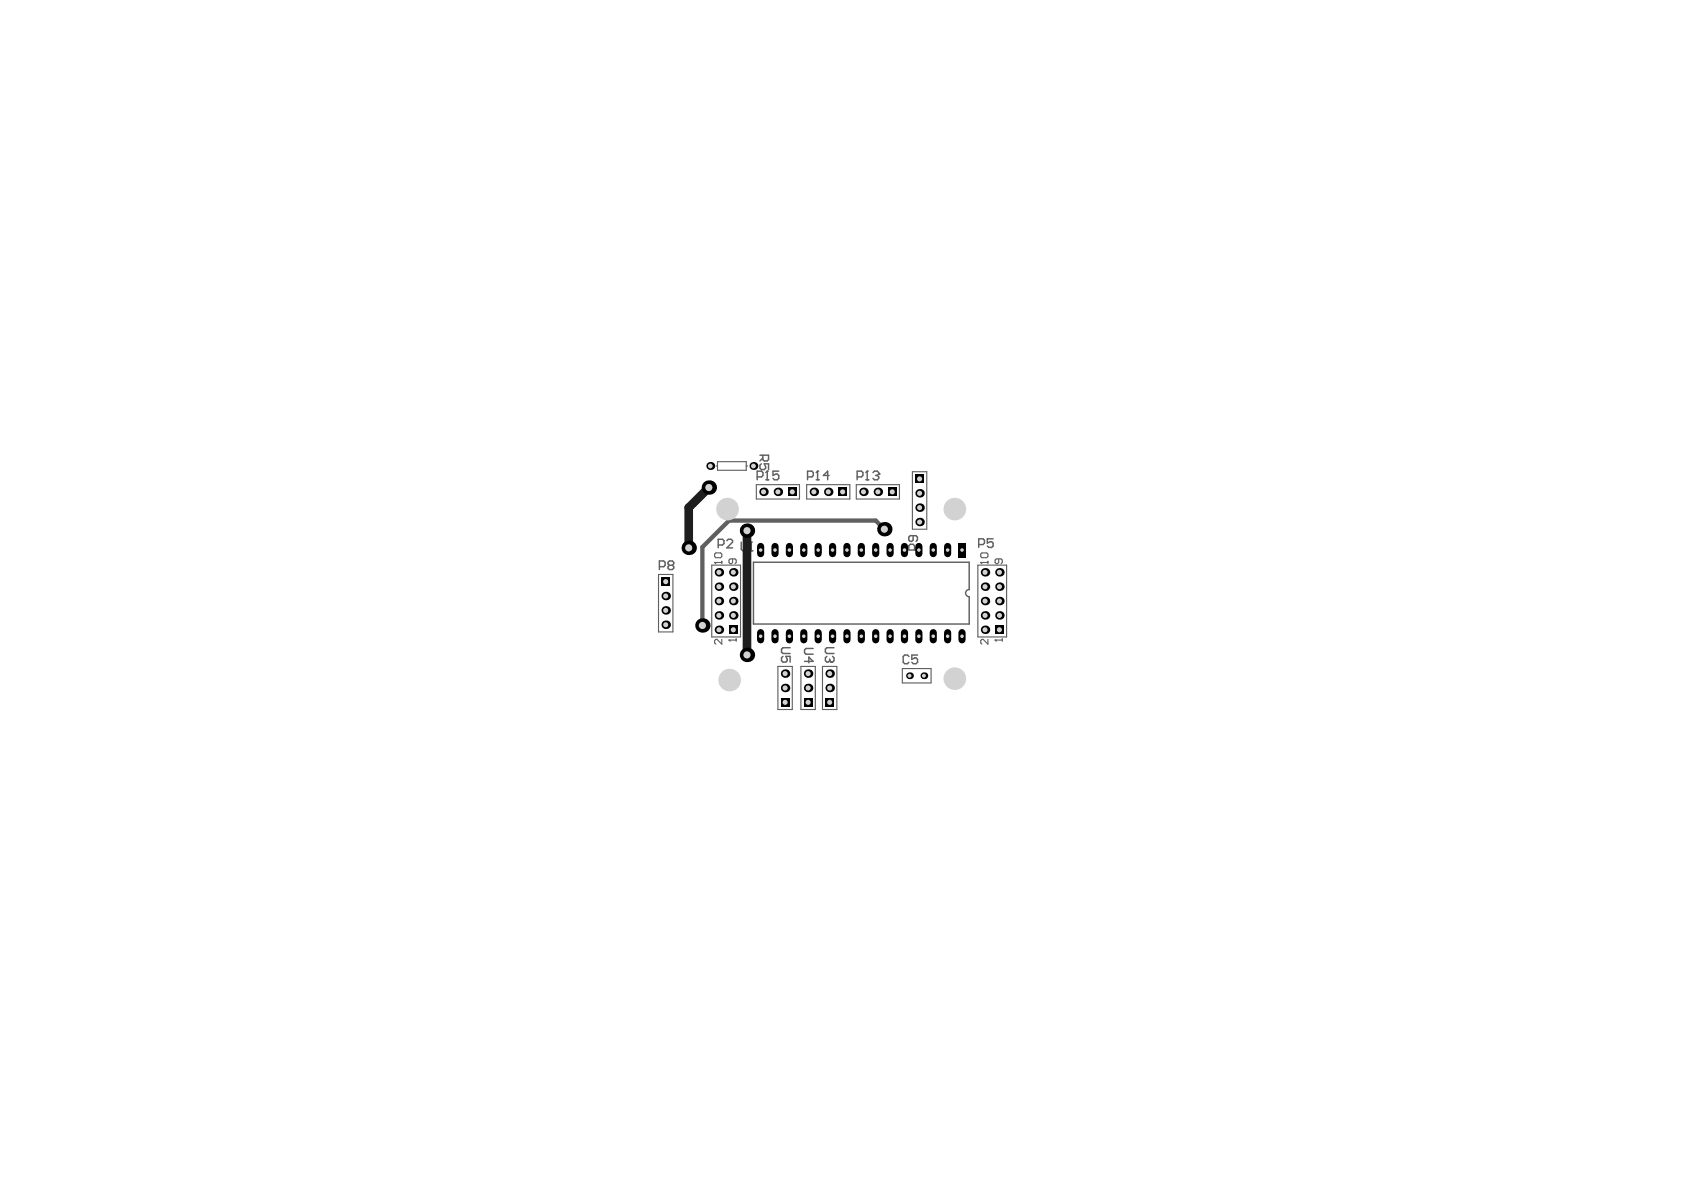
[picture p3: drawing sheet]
<svg xmlns="http://www.w3.org/2000/svg" width="297mm" height="210mm" viewBox="0 0 297 210" stroke-linecap="round" stroke-linejoin="round" font-family="sans-serif">
<g fill="none" stroke="#606060" stroke-width=".2">
<path d="M125.5 99.7h5.1v12.7h-5.1zM126.1 99.2h.1M126.1 97.7l.2-.2h.8l.2 .2v.5l-.2 .2h-.8l-.2-.2zM126.1 99.2h1.2M126.1 99.2l.2 .2M126.3 82.2h.3M126.6 81.4h5v1.6h-5zM127.3 99v.4M129.2 98.6v.6l-.2 .2h-.2l-.2-.2v-.4l.2-.2h.8l.3 .2v.4l-.3 .2M131.6 82.2h.3M133.4 85.5h7.6v2.5h-7.6zM142.3 85.5h7.6v2.5h-7.6z"/>
<path d="M151 85.5h7.7v2.5h-7.7zM160.9 83.2h2.6v10.1h-2.6zM172.5 99.7h5.1v12.7h-5.1zM173 99.2h.1M173 99.2h1.3M173 97.7l.2-.2h.8l.3 .2v.5l-.3 .2h-.8l-.2-.2zM173 99.2l.2 .2M174.3 99v.4M176.2 98.6v.6l-.3 .2h-.2l-.2-.2v-.4l.2-.2h.9l.2 .2v.4l-.2 .2M116.2 101.3h2.5v10.2h-2.5zM127.3 112.8v.8l-.8-.8h-.2l-.2 .2v.4l.2 .2M128.6 112.9h.1"/>
<path d="M128.6 112.9h1.3M128.6 112.9l.2 .2M129.9 112.7v.4M137.2 117.5h2.6v7.7h-2.6zM141.3 117.5h2.5v7.7h-2.5zM145.1 117.5h2.5v7.7h-2.5zM159.2 117.9h5v2.6h-5zM174.3 112.8v.8l-.9-.8h-.2l-.2 .2v.4l.2 .2M175.5 112.9h.1M175.5 112.9h1.3M175.5 112.9l.2 .2M176.8 112.7v.4"/>
</g>
<g fill="none" stroke="#606060" stroke-width=".25">
<path d="M116.3 100h.8l.2-.3v-.5l-.2-.3h-.8v1.6M118.1 99.7l-.3-.2v-.3l.3-.3h.5l.2 .3v.3l-.2 .2M118.1 99.7l-.3 .3v.2l.3 .3h.5l.2-.3v-.2l-.2-.3M118.1 99.7h.5M126.7 96.1h.7l.3-.2v-.5l-.3-.3h-.7v1.5M128.2 95.4l.3-.3h.5l.2 .3v.2l-1 1h1M130.7 95.6v1.3l.3 .2h.5l.3-.2v-1.3M132.3 97.1h.5M132.5 95.6h.1M132.5 95.6v1.5M132.5 95.6l-.2 .3M132.9 99.2h38.1v4.8a.63 .63 0 0 0-.7 .6 .63 .63 0 0 0 .7 .7v4.8h-38.1z"/>
<path d="M133.6 84.1h.7l.3-.2v-.5l-.3-.3h-.7v1.5M134 80.3h1.6v.8l-.3 .2h-.5l-.3-.2v-.8M134.3 81.8l-.3 .3v.5l.3 .2h.5l.3-.2-.3-.8h.8v1M134.5 80.8l-.5 .5M135.1 84.6h.5M135.3 83.1h.1M135.3 83.1l-.2 .3M135.3 83.1v1.5M137.4 83.1h-1.1v.8l.6-.3h.2l.3 .3v.5l-.3 .2h-.5l-.3-.2M142.4 84.1h.8l.3-.2v-.5l-.3-.3h-.8v1.5M144 84.6h.5M144.2 83.1h.1"/>
<path d="M144.2 83.1l-.2 .3M144.2 83.1v1.5M146.2 83.9h-1l.8-.8v1.5M151.2 84.1h.8l.2-.2v-.5l-.2-.3h-.8v1.5M152.7 84.6h.5M153 83.1h.1M153 83.1l-.3 .3M153 83.1v1.5M154 83.4l.2-.3h.5l.3 .3v.2M154.5 83.9h.2M154.7 83.9l.3 .2v.3l-.3 .2h-.5l-.2-.2M155 83.6h.1"/>
<path d="M155 83.6l-.3 .3M161.1 94.5v.7l-.3 .3h-.2l-.3-.3v-.5l.3-.2h1l.2 .2v.5l-.2 .3M161.3 97v-.7l-.2-.3h-.5l-.3 .3v.7h1.5M172.6 96.1h.8l.2-.3v-.5l-.2-.3h-.8v1.6M175.2 95h-1v.8l.5-.2h.2l.3 .2v.5l-.3 .3h-.5l-.2-.3M138.1 115.8l-.3 .2v.5l.3 .3h.5l.3-.3-.3-.7h.8v1M139.4 114.3h-1.3l-.3 .2v.5l.3 .3h1.3M141.9 116.7h1.5l-.7-.8v1M143.4 114.4h-1.2l-.3 .2v.5l.3 .3h1.2M145.8 115.8l-.2 .2v.5l.2 .3h.3l.2-.3M146.3 116.5l.3 .3M146.3 116.3v.2"/>
<path d="M146.6 116.8h.1M146.9 115.8l.2 .2v.5l-.2 .3h-.3M147.1 114.3h-1.3l-.2 .2v.5l.2 .3h1.3M160.3 115.8l-.2-.3h-.5l-.3 .3v1l.3 .3h.5l.2-.3M161.8 115.5h-1v.8l.5-.2h.3l.2 .2v.5l-.2 .3h-.5l-.3-.3"/>
</g>
<path d="M156 93.3l-1.5-1.5h-25.9l-4.7 4.7v13.8" fill="none" stroke="#606060" stroke-width=".76"/>
<path d="M125 86l-3.5 3.5v7.1M131.8 93.6v21.9" fill="none" stroke="#1e1e1e" stroke-width="1.5"/>
<circle cx="162.2" cy="92.1" r=".75" fill="#000"/>
<circle cx="162.2" cy="92.1" r=".45" fill="#d2d2d2"/>
<circle cx="176.3" cy="108.6" r=".75" fill="#000"/>
<circle cx="176.3" cy="108.6" r=".45" fill="#d2d2d2"/>
<circle cx="117.4" cy="107.7" r=".75" fill="#000"/>
<circle cx="117.4" cy="107.7" r=".45" fill="#d2d2d2"/>
<circle cx="117.4" cy="110.2" r=".75" fill="#000"/>
<circle cx="117.4" cy="110.2" r=".45" fill="#d2d2d2"/>
<path d="M116.7 101.8h1.5v1.5h-1.5z" fill-rule="evenodd" fill="#000"/>
<circle cx="117.4" cy="102.6" r=".45" fill="#d2d2d2"/>
<path d="M139 86h1.5v1.5h-1.5z" fill-rule="evenodd" fill="#000"/>
<circle cx="139.8" cy="86.8" r=".45" fill="#d2d2d2"/>
<circle cx="162.2" cy="89.5" r=".75" fill="#000"/>
<circle cx="162.2" cy="89.5" r=".45" fill="#d2d2d2"/>
<path d="M161.5 83.7h1.5v1.5h-1.5z" fill-rule="evenodd" fill="#000"/>
<circle cx="162.2" cy="84.5" r=".45" fill="#d2d2d2"/>
<circle cx="162.2" cy="87" r=".75" fill="#000"/>
<circle cx="162.2" cy="87" r=".45" fill="#d2d2d2"/>
<path d="M175.5 110.3h1.5v1.5h-1.5z" fill-rule="evenodd" fill="#000"/>
<circle cx="176.3" cy="111.1" r=".45" fill="#d2d2d2"/>
<circle cx="176.3" cy="106" r=".75" fill="#000"/>
<circle cx="176.3" cy="106" r=".45" fill="#d2d2d2"/>
<circle cx="176.3" cy="103.5" r=".75" fill="#000"/>
<circle cx="176.3" cy="103.5" r=".45" fill="#d2d2d2"/>
<circle cx="176.3" cy="100.9" r=".75" fill="#000"/>
<circle cx="176.3" cy="100.9" r=".45" fill="#d2d2d2"/>
<circle cx="117.4" cy="105.1" r=".75" fill="#000"/>
<circle cx="117.4" cy="105.1" r=".45" fill="#d2d2d2"/>
<path d="M141.8 111.6v1.3" fill="none" stroke="#000" stroke-width="1.3"/>
<circle cx="141.8" cy="112.2" r=".32" fill="#d2d2d2"/>
<path d="M141.8 96.4v1.3" fill="none" stroke="#000" stroke-width="1.3"/>
<circle cx="141.8" cy="97" r=".32" fill="#d2d2d2"/>
<path d="M151.9 111.6v1.3" fill="none" stroke="#000" stroke-width="1.3"/>
<circle cx="151.9" cy="112.2" r=".32" fill="#d2d2d2"/>
<path d="M151.9 96.4v1.3" fill="none" stroke="#000" stroke-width="1.3"/>
<circle cx="151.9" cy="97" r=".32" fill="#d2d2d2"/>
<path d="M162.1 111.6v1.3" fill="none" stroke="#000" stroke-width="1.3"/>
<circle cx="162.1" cy="112.2" r=".32" fill="#d2d2d2"/>
<path d="M162.1 96.4v1.3" fill="none" stroke="#000" stroke-width="1.3"/>
<circle cx="162.1" cy="97" r=".32" fill="#d2d2d2"/>
<circle cx="125.3" cy="82.2" r=".7" fill="#000"/>
<circle cx="125.3" cy="82.2" r=".42" fill="#d2d2d2"/>
<circle cx="129.3" cy="108.6" r=".75" fill="#000"/>
<circle cx="129.3" cy="108.6" r=".45" fill="#d2d2d2"/>
<circle cx="132.9" cy="82.2" r=".7" fill="#000"/>
<circle cx="132.9" cy="82.2" r=".42" fill="#d2d2d2"/>
<circle cx="173.7" cy="108.6" r=".75" fill="#000"/>
<circle cx="173.7" cy="108.6" r=".45" fill="#d2d2d2"/>
<circle cx="123.9" cy="110.3" r="1.27" fill="#000"/>
<circle cx="123.9" cy="110.3" r=".63" fill="#d2d2d2"/>
<circle cx="125" cy="86" r="1.27" fill="#000"/>
<circle cx="125" cy="86" r=".63" fill="#d2d2d2"/>
<circle cx="131.8" cy="115.5" r="1.27" fill="#000"/>
<circle cx="131.8" cy="115.5" r=".63" fill="#d2d2d2"/>
<path d="M128.6 110.3h1.5v1.5h-1.5z" fill-rule="evenodd" fill="#000"/>
<circle cx="129.3" cy="111.1" r=".45" fill="#d2d2d2"/>
<circle cx="129.3" cy="106" r=".75" fill="#000"/>
<circle cx="129.3" cy="106" r=".45" fill="#d2d2d2"/>
<circle cx="129.3" cy="103.5" r=".75" fill="#000"/>
<circle cx="129.3" cy="103.5" r=".45" fill="#d2d2d2"/>
<circle cx="129.3" cy="100.9" r=".75" fill="#000"/>
<circle cx="129.3" cy="100.9" r=".45" fill="#d2d2d2"/>
<circle cx="131.8" cy="93.6" r="1.27" fill="#000"/>
<circle cx="131.8" cy="93.6" r=".63" fill="#d2d2d2"/>
<circle cx="134.7" cy="86.8" r=".75" fill="#000"/>
<circle cx="134.7" cy="86.8" r=".45" fill="#d2d2d2"/>
<path d="M141.8 123.1h1.5v1.5h-1.5z" fill-rule="evenodd" fill="#000"/>
<circle cx="142.5" cy="123.9" r=".45" fill="#d2d2d2"/>
<path d="M137.7 123.1h1.5v1.5h-1.5z" fill-rule="evenodd" fill="#000"/>
<circle cx="138.5" cy="123.9" r=".45" fill="#d2d2d2"/>
<circle cx="142.5" cy="118.8" r=".75" fill="#000"/>
<circle cx="142.5" cy="118.8" r=".45" fill="#d2d2d2"/>
<circle cx="138.5" cy="118.8" r=".75" fill="#000"/>
<circle cx="138.5" cy="118.8" r=".45" fill="#d2d2d2"/>
<circle cx="137.2" cy="86.8" r=".75" fill="#000"/>
<circle cx="137.2" cy="86.8" r=".45" fill="#d2d2d2"/>
<path d="M145.6 123.1h1.5v1.5h-1.5z" fill-rule="evenodd" fill="#000"/>
<circle cx="146.3" cy="123.9" r=".45" fill="#d2d2d2"/>
<circle cx="146.3" cy="118.8" r=".75" fill="#000"/>
<circle cx="146.3" cy="118.8" r=".45" fill="#d2d2d2"/>
<circle cx="146.1" cy="86.8" r=".75" fill="#000"/>
<circle cx="146.1" cy="86.8" r=".45" fill="#d2d2d2"/>
<path d="M147.9 86h1.5v1.5h-1.5z" fill-rule="evenodd" fill="#000"/>
<circle cx="148.6" cy="86.8" r=".45" fill="#d2d2d2"/>
<circle cx="156" cy="93.3" r="1.27" fill="#000"/>
<circle cx="156" cy="93.3" r=".63" fill="#d2d2d2"/>
<circle cx="154.8" cy="86.8" r=".75" fill="#000"/>
<circle cx="154.8" cy="86.8" r=".45" fill="#d2d2d2"/>
<path d="M156.6 86h1.5v1.5h-1.5z" fill-rule="evenodd" fill="#000"/>
<circle cx="157.4" cy="86.8" r=".45" fill="#d2d2d2"/>
<circle cx="163" cy="119.2" r=".6" fill="#000"/>
<circle cx="163" cy="119.2" r=".35" fill="#d2d2d2"/>
<circle cx="173.7" cy="111.1" r=".75" fill="#000"/>
<circle cx="173.7" cy="111.1" r=".45" fill="#d2d2d2"/>
<circle cx="173.7" cy="106" r=".75" fill="#000"/>
<circle cx="173.7" cy="106" r=".45" fill="#d2d2d2"/>
<circle cx="173.7" cy="103.5" r=".75" fill="#000"/>
<circle cx="173.7" cy="103.5" r=".45" fill="#d2d2d2"/>
<circle cx="173.7" cy="100.9" r=".75" fill="#000"/>
<circle cx="173.7" cy="100.9" r=".45" fill="#d2d2d2"/>
<circle cx="121.5" cy="96.6" r="1.27" fill="#000"/>
<circle cx="121.5" cy="96.6" r=".63" fill="#d2d2d2"/>
<path d="M134.2 111.6v1.3" fill="none" stroke="#000" stroke-width="1.3"/>
<circle cx="134.2" cy="112.2" r=".32" fill="#d2d2d2"/>
<path d="M134.2 96.4v1.3" fill="none" stroke="#000" stroke-width="1.3"/>
<circle cx="134.2" cy="97" r=".32" fill="#d2d2d2"/>
<circle cx="142.5" cy="121.4" r=".75" fill="#000"/>
<circle cx="142.5" cy="121.4" r=".45" fill="#d2d2d2"/>
<circle cx="138.5" cy="121.4" r=".75" fill="#000"/>
<circle cx="138.5" cy="121.4" r=".45" fill="#d2d2d2"/>
<path d="M139.2 111.6v1.3" fill="none" stroke="#000" stroke-width="1.3"/>
<circle cx="139.2" cy="112.2" r=".32" fill="#d2d2d2"/>
<path d="M136.7 111.6v1.3" fill="none" stroke="#000" stroke-width="1.3"/>
<circle cx="136.7" cy="112.2" r=".32" fill="#d2d2d2"/>
<path d="M139.2 96.4v1.3" fill="none" stroke="#000" stroke-width="1.3"/>
<circle cx="139.2" cy="97" r=".32" fill="#d2d2d2"/>
<path d="M136.7 96.4v1.3" fill="none" stroke="#000" stroke-width="1.3"/>
<circle cx="136.7" cy="97" r=".32" fill="#d2d2d2"/>
<circle cx="146.3" cy="121.4" r=".75" fill="#000"/>
<circle cx="146.3" cy="121.4" r=".45" fill="#d2d2d2"/>
<path d="M149.4 111.6v1.3" fill="none" stroke="#000" stroke-width="1.3"/>
<circle cx="149.4" cy="112.2" r=".32" fill="#d2d2d2"/>
<path d="M146.9 111.6v1.3" fill="none" stroke="#000" stroke-width="1.3"/>
<circle cx="146.9" cy="112.2" r=".32" fill="#d2d2d2"/>
<path d="M149.4 96.4v1.3" fill="none" stroke="#000" stroke-width="1.3"/>
<circle cx="149.4" cy="97" r=".32" fill="#d2d2d2"/>
<path d="M146.9 96.4v1.3" fill="none" stroke="#000" stroke-width="1.3"/>
<circle cx="146.9" cy="97" r=".32" fill="#d2d2d2"/>
<path d="M157 111.6v1.3" fill="none" stroke="#000" stroke-width="1.3"/>
<circle cx="157" cy="112.2" r=".32" fill="#d2d2d2"/>
<path d="M154.5 111.6v1.3" fill="none" stroke="#000" stroke-width="1.3"/>
<circle cx="154.5" cy="112.2" r=".32" fill="#d2d2d2"/>
<path d="M157 96.4v1.3" fill="none" stroke="#000" stroke-width="1.3"/>
<circle cx="157" cy="97" r=".32" fill="#d2d2d2"/>
<path d="M154.5 96.4v1.3" fill="none" stroke="#000" stroke-width="1.3"/>
<circle cx="154.5" cy="97" r=".32" fill="#d2d2d2"/>
<path d="M167.2 111.6v1.3" fill="none" stroke="#000" stroke-width="1.3"/>
<circle cx="167.2" cy="112.2" r=".32" fill="#d2d2d2"/>
<path d="M164.6 111.6v1.3" fill="none" stroke="#000" stroke-width="1.3"/>
<circle cx="164.6" cy="112.2" r=".32" fill="#d2d2d2"/>
<path d="M167.2 96.4v1.3" fill="none" stroke="#000" stroke-width="1.3"/>
<circle cx="167.2" cy="97" r=".32" fill="#d2d2d2"/>
<path d="M164.6 96.4v1.3" fill="none" stroke="#000" stroke-width="1.3"/>
<circle cx="164.6" cy="97" r=".32" fill="#d2d2d2"/>
<path d="M169.7 111.6v1.3" fill="none" stroke="#000" stroke-width="1.3"/>
<circle cx="169.7" cy="112.2" r=".32" fill="#d2d2d2"/>
<path d="M169.1 95.8h1.2v2.5h-1.2z" fill-rule="evenodd" fill="#000"/>
<circle cx="169.7" cy="97" r=".32" fill="#d2d2d2"/>
<circle cx="126.8" cy="108.6" r=".75" fill="#000"/>
<circle cx="126.8" cy="108.6" r=".45" fill="#d2d2d2"/>
<circle cx="126.8" cy="111.1" r=".75" fill="#000"/>
<circle cx="126.8" cy="111.1" r=".45" fill="#d2d2d2"/>
<circle cx="126.8" cy="106" r=".75" fill="#000"/>
<circle cx="126.8" cy="106" r=".45" fill="#d2d2d2"/>
<circle cx="126.8" cy="103.5" r=".75" fill="#000"/>
<circle cx="126.8" cy="103.5" r=".45" fill="#d2d2d2"/>
<circle cx="126.8" cy="100.9" r=".75" fill="#000"/>
<circle cx="126.8" cy="100.9" r=".45" fill="#d2d2d2"/>
<circle cx="160.4" cy="119.2" r=".6" fill="#000"/>
<circle cx="160.4" cy="119.2" r=".35" fill="#d2d2d2"/>
<circle cx="143.6" cy="86.8" r=".75" fill="#000"/>
<circle cx="143.6" cy="86.8" r=".45" fill="#d2d2d2"/>
<circle cx="152.3" cy="86.8" r=".75" fill="#000"/>
<circle cx="152.3" cy="86.8" r=".45" fill="#d2d2d2"/>
<circle cx="128.7" cy="120" r=".63" fill="#000"/>
<circle cx="128.7" cy="120" r="2" fill="#d2d2d2"/>
<circle cx="128.3" cy="89.8" r=".63" fill="#000"/>
<circle cx="128.3" cy="89.8" r="2" fill="#d2d2d2"/>
<circle cx="168.4" cy="119.7" r=".63" fill="#000"/>
<circle cx="168.4" cy="119.7" r="2" fill="#d2d2d2"/>
<path d="M159.5 111.6v1.3" fill="none" stroke="#000" stroke-width="1.3"/>
<circle cx="159.5" cy="112.2" r=".32" fill="#d2d2d2"/>
<path d="M144.3 111.6v1.3" fill="none" stroke="#000" stroke-width="1.3"/>
<circle cx="144.3" cy="112.2" r=".32" fill="#d2d2d2"/>
<circle cx="168.4" cy="89.8" r=".63" fill="#000"/>
<circle cx="168.4" cy="89.8" r="2" fill="#d2d2d2"/>
<path d="M159.5 96.4v1.3" fill="none" stroke="#000" stroke-width="1.3"/>
<circle cx="159.5" cy="97" r=".32" fill="#d2d2d2"/>
<path d="M144.3 96.4v1.3" fill="none" stroke="#000" stroke-width="1.3"/>
<circle cx="144.3" cy="97" r=".32" fill="#d2d2d2"/>
</svg>
